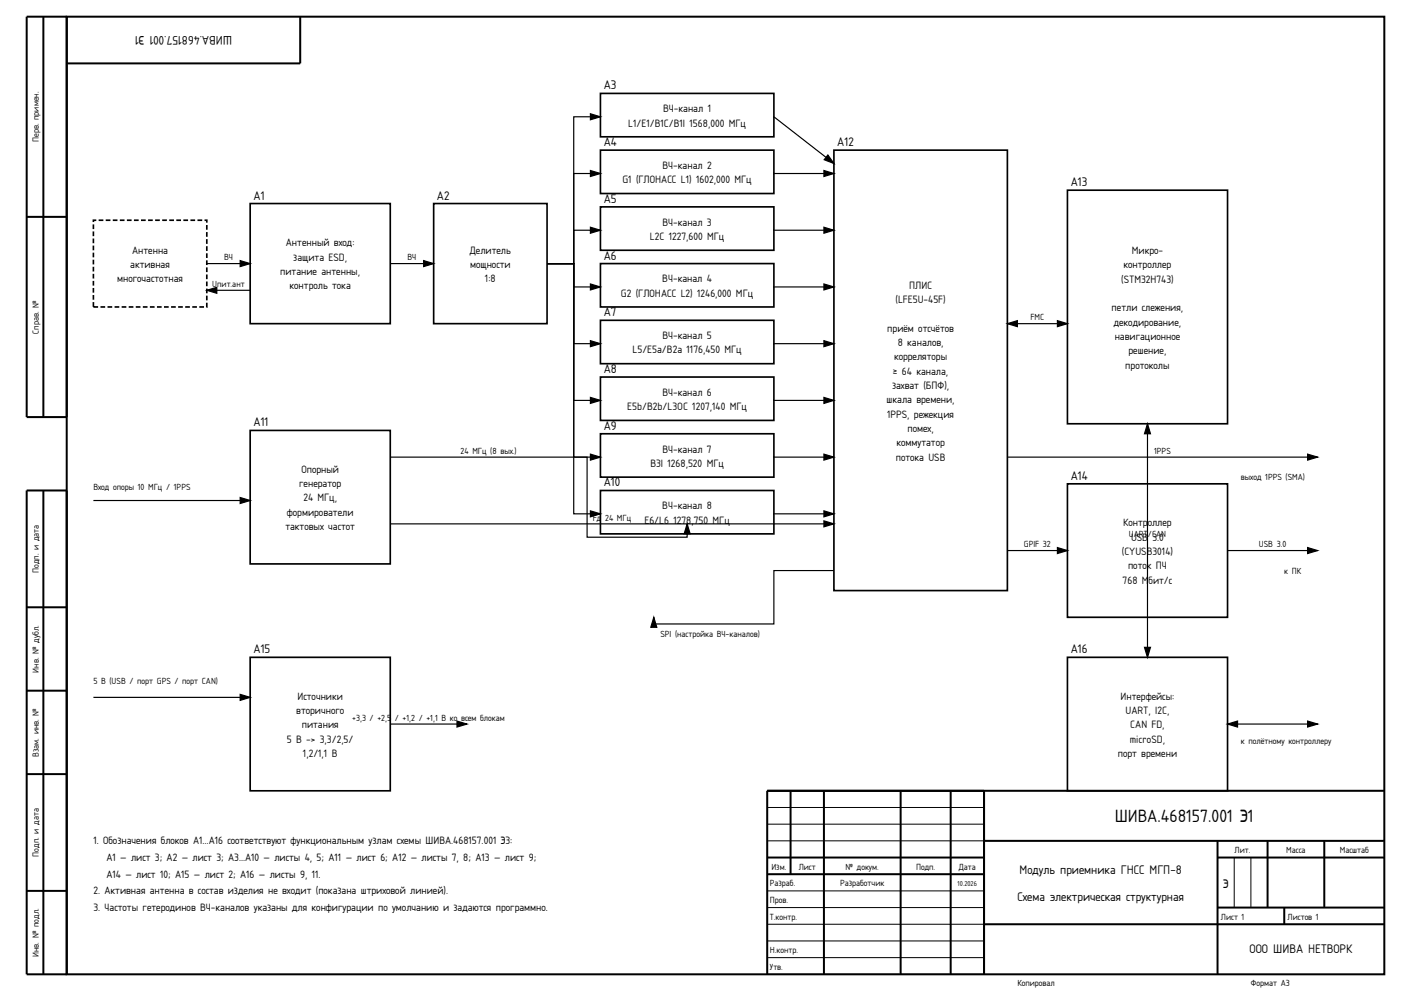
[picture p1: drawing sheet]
<svg xmlns="http://www.w3.org/2000/svg" width="420mm" height="297mm" viewBox="0 0 420 297" stroke-linecap="round" stroke-linejoin="round" font-family="sans-serif">
<defs><g id="words">
<text font-size="5" x="334.2" y="246.5">ШИВА.468157.001 Э1</text>
<g font-size="3.5">
<text x="69.6" y="10.8" transform="rotate(-180 69.6 10.8)">ШИВА.468157.001 Э1</text>
<text x="181" y="26.8">A3</text>
<text x="181" y="43.8">A4</text>
<text x="251" y="43.8">A12</text>
<text x="76" y="59.8">A1</text>
<text x="131" y="59.8">A2</text>
<text x="321" y="55.8">A13</text>
<text x="181" y="60.8">A5</text>
<text x="181" y="77.8">A6</text>
<text x="181" y="94.8">A7</text>
<text x="181" y="111.8">A8</text>
<text x="76" y="127.8">A11</text>
<text x="181" y="128.8">A9</text>
<text x="321" y="143.8">A14</text>
<text x="181" y="145.8">A10</text>
<text x="76" y="195.8">A15</text>
<text x="321" y="195.8">A16</text>
<text x="305.7" y="262">Модуль приемника ГНСС МГП-8</text>
<text x="366.7" y="266">Э</text>
<text x="305" y="270">Схема электрическая структурная</text>
<text x="374.6" y="285.5">ООО ШИВА НЕТВОРК</text>
</g>
<g font-size="3">
<text x="198.8" y="33.6">ВЧ-канал 1</text>
<text x="188.3" y="37.9">L1/E1/B1C/B1I 1568,000 МГц</text>
<text x="198.6" y="50.6">ВЧ-канал 2</text>
<text x="186.6" y="54.9">G1 (ГЛОНАСС L1) 1602,000 МГц</text>
<text x="194.8" y="71.9">L2C 1227,600 МГц</text>
<text x="198.6" y="67.6">ВЧ-канал 3</text>
<text x="39.6" y="76">Антенна</text>
<text x="85.7" y="73.8">Антенный вход:</text>
<text x="140.8" y="76">Делитель</text>
<text x="339.3" y="76.1">Микро-</text>
<text x="39" y="80.3">активная</text>
<text x="84" y="82.4">питание антенны,</text>
<text x="87.9" y="78.1">защита ESD,</text>
<text x="140.9" y="80.3">мощности</text>
<text x="336.8" y="80.4">контроллер</text>
<text x="35.1" y="84.6">многочастотная</text>
<text x="86.8" y="86.7">контроль тока</text>
<text x="145.4" y="84.6">1:8</text>
<text x="186.2" y="88.9">G2 (ГЛОНАСС L2) 1246,000 МГц</text>
<text x="198.6" y="84.6">ВЧ-канал 4</text>
<text x="272.6" y="86.5">ПЛИС</text>
<text x="336.1" y="84.7">(STM32H743)</text>
<text x="268.5" y="90.8">(LFE5U-45F)</text>
<text x="333.3" y="93.3">петли слежения,</text>
<text x="198.6" y="101.6">ВЧ-канал 5</text>
<text x="266" y="99.4">приём отсчётов</text>
<text x="333.9" y="97.6">декодирование,</text>
<text x="334.2" y="101.9">навигационное</text>
<text x="189.6" y="105.9">L5/E5a/B2a 1176,450 МГц</text>
<text x="268" y="108">корреляторы</text>
<text x="269.1" y="103.7">8 каналов,</text>
<text x="338.3" y="106.2">решение,</text>
<text x="267.7" y="112.3">≥ 64 канала,</text>
<text x="337.4" y="110.5">протоколы</text>
<text x="198.6" y="118.6">ВЧ-канал 6</text>
<text x="267.4" y="116.6">захват (БПФ),</text>
<text x="188" y="122.9">E5b/B2b/L3OC 1207,140 МГц</text>
<text x="265.8" y="120.9">шкала времени,</text>
<text x="266" y="125.2">1PPS, режекция</text>
<text x="272.1" y="129.5">помех,</text>
<text x="198.6" y="135.6">ВЧ-канал 7</text>
<text x="268.7" y="133.8">коммутатор</text>
<text x="90.4" y="141.7">Опорный</text>
<text x="195" y="139.9">B3I 1268,520 МГц</text>
<text x="268.5" y="138.1">потока USB</text>
<text x="89.7" y="146">генератор</text>
<text x="86" y="154.6">формирователи</text>
<text x="90.9" y="150.3">24 МГц,</text>
<text x="198.6" y="152.6">ВЧ-канал 8</text>
<text x="85.6" y="158.9">тактовых частот</text>
<text x="193.2" y="156.9">E6/L6 1278,750 МГц</text>
<text x="336.7" y="157.7">Контроллер</text>
<text x="339.1" y="162">USB 3.0</text>
<text x="336.3" y="166.3">(CYUSB3014)</text>
<text x="338.2" y="170.6">поток ПЧ</text>
<text x="336.6" y="174.9">768 Мбит/с</text>
<text x="89.2" y="209.7">Источники</text>
<text x="335.9" y="209.7">Интерфейсы:</text>
<text x="88.8" y="214">вторичного</text>
<text x="337.4" y="214">UART, I2C,</text>
<text x="90.5" y="218.3">питания</text>
<text x="338.8" y="218.3">CAN FD,</text>
<text x="86" y="222.6">5 В -&gt; 3,3/2,5/</text>
<text x="90.8" y="226.9">1,2/1,1 В</text>
<text x="335.1" y="226.9">порт времени</text>
<text x="338.7" y="222.6">microSD,</text>
<text x="28" y="253">1. Обозначения блоков A1…A16 соответствуют функциональным узлам схемы ШИВА.468157.001 Э3:</text>
<text x="31.9" y="258">A1 — лист 3; A2 — лист 3; A3…A10 — листы 4, 5; A11 — лист 6; A12 — листы 7, 8; A13 — лист 9;</text>
<text x="31.9" y="263">A14 — лист 10; A15 — лист 2; A16 — листы 9, 11.</text>
<text x="28" y="268">2. Активная антенна в состав изделия не входит (показана штриховой линией).</text>
<text x="28" y="273">3. Частоты гетеродинов ВЧ-каналов указаны для конфигурации по умолчанию и задаются программно.</text>
</g>
<g font-size="2.5">
<text x="11.6" y="42.5" transform="rotate(-90 11.6 42.5)">Перв. примен.</text>
<text x="67.2" y="78">ВЧ</text>
<text x="122.2" y="78">ВЧ</text>
<text x="63.6" y="86">Uпит.ант</text>
<text x="308.9" y="96">FMC</text>
<text x="11.6" y="100" transform="rotate(-90 11.6 100)">Справ. №</text>
<text x="138.1" y="136">24 МГц (8 вых.)</text>
<text x="346" y="136">1PPS</text>
<text x="372" y="144">выход 1PPS (SMA)</text>
<text x="28" y="147">Вход опоры 10 МГц / 1PPS</text>
<text x="177.7" y="156">Fд 24 МГц</text>
<text x="338.4" y="161">UART/CAN</text>
<text x="307" y="164">GPIF 32</text>
<text x="377.4" y="164">USB 3.0</text>
<text x="11.6" y="171.7" transform="rotate(-90 11.6 171.7)">Подп. и дата</text>
<text x="385" y="172">к ПК</text>
<text x="198" y="191">SPI (настройка ВЧ-каналов)</text>
<text x="11.6" y="201.6" transform="rotate(-90 11.6 201.6)">Инв. № дубл.</text>
<text x="28" y="205">5 В (USB / порт GPS / порт CAN)</text>
<text x="105.6" y="216">+3,3 / +2,5 / +1,2 / +1,1 В ко всем блокам</text>
<text x="11.6" y="226.8" transform="rotate(-90 11.6 226.8)">Взам. инв. №</text>
<text x="372" y="223">к полётному контроллеру</text>
<text x="11.6" y="256.7" transform="rotate(-90 11.6 256.7)">Подп. и дата</text>
<text x="370.1" y="255.6">Лит.</text>
<text x="385.6" y="255.6">Масса</text>
<text x="401.6" y="255.6">Масштаб</text>
<text x="231.2" y="260.6">Изм.</text>
<text x="239.4" y="260.6">Лист</text>
<text x="253.5" y="260.6">№ докум.</text>
<text x="274.6" y="260.6">Подп.</text>
<text x="287.4" y="260.6">Дата</text>
<text x="230.8" y="265.6">Разраб.</text>
<text x="251.8" y="265.6">Разработчик</text>
<text x="230.8" y="270.6">Пров.</text>
<text x="230.8" y="275.6">Т.контр.</text>
<text x="366" y="275.6">Лист 1</text>
<text x="386" y="275.6">Листов 1</text>
<text x="11.6" y="286.8" transform="rotate(-90 11.6 286.8)">Инв. № подл.</text>
<text x="230.8" y="285.6">Н.контр.</text>
<text x="230.8" y="290.6">Утв.</text>
<text x="305" y="295.5">Копировал</text>
<text x="375" y="295.5">Формат A3</text>
</g>
<text font-size="2" x="287.1" y="265.6">10.2026</text>
</g></defs>
<path d="M28 66h34v26h-34z" fill="none" stroke="#000" stroke-width=".5" stroke-dasharray="1.4 .7" stroke-linecap="butt"/>
<g fill="none" stroke="#000" stroke-width=".5">
<path d="M180 28h52v13h-52zM180 45h52v13h-52zM250 45h52v132h-52zM320 57h48v70h-48zM75 61h42v36h-42zM130 61h34v36h-34zM180 62h52v13h-52zM180 79h52v13h-52zM180 96h52v13h-52zM180 113h52v13h-52zM75 129h42v40h-42zM180 130h52v13h-52z"/>
<path d="M180 147h52v13h-52zM320 145h48v40h-48zM75 197h42v40h-42zM320 197h48v40h-48z"/>
</g>
<g fill="none" stroke="#000" stroke-width=".35">
<path d="M180 35h-8v44h-8M232 35l18 14M180 52h-8v27h-8M232 52h18M62 79h13M117 79h13M164 79h8v7h8M164 79h8v24h8M164 79h8v41h8M164 79h8v58h8M164 79h8v75h8M180 69h-8v10h-8"/>
<path d="M232 69h18M62 87h13M232 86h18M302 97h18M232 103h18M232 120h18M117 137h59v24h30v-4M232 137h18M302 137h93M344 127v70M28 150h47M117 157h133"/>
<path d="M232 154h18M250 171h-18v16h-36v-2M302 165h18M368 165h27M28 209h47M117 217h23M368 217h27"/>
</g>
<g fill="#000" stroke="#000" stroke-width=".35">
<path d="M177 34.1l3 .9-3 .9zM177 51.1l3 .9-3 .9zM248.2 46.4l1.8 2.6-2.9-1.1zM247 51.1l3 .9-3 .9zM72 78.1l3 .9-3 .9zM127 78.1l3 .9-3 .9zM177 68.1l3 .9-3 .9zM247 68.1l3 .9-3 .9zM62 87l3-.9v1.8zM177 85.1l3 .9-3 .9zM247 85.1l3 .9-3 .9zM302 97l3-.9v1.8z"/>
<path d="M317 96.1l3 .9-3 .9zM177 102.1l3 .9-3 .9zM177 119.1l3 .9-3 .9zM247 102.1l3 .9-3 .9zM247 119.1l3 .9-3 .9zM177 136.1l3 .9-3 .9zM247 136.1l3 .9-3 .9zM344 127l.9 3h-1.8zM392 136.1l3 .9-3 .9zM72 149.1l3 .9-3 .9zM177 153.1l3 .9-3 .9zM206 157l.9 3h-1.8z"/>
<path d="M247 153.1l3 .9-3 .9zM247 156.1l3 .9-3 .9zM317 164.1l3 .9-3 .9zM392 164.1l3 .9-3 .9zM196 185l.9 3h-1.8zM343.1 194h1.8l-.9 3zM72 208.1l3 .9-3 .9zM137 216.1l3 .9-3 .9zM368 217l3-.9v1.8zM392 216.1l3 .9-3 .9z"/>
</g>
<g fill="none" stroke="#000" stroke-width=".6">
<path d="M8 5h12v120h-12zM13 5v120M20 5h395v287h-395zM90 5v14h-70M8 65h12M8 147h12v145h-12zM13 147v145M8 182h12M8 207h12M8 232h12M237 237v25M247 237v55"/>
<path d="M270 237v55M285 237v55M295 237v55M415 237h-185v55M230 257h65M295 252h120M365 257h50M365 252v40M380 252v20M397 252v20M8 267h12M230 262h65"/>
<path d="M295 277h120M365 272h50M385 272v5"/>
</g>
<path d="M230 252h65M230 247h65M230 242h65M370 257v15M375 257v15M230 277h65M230 272h65M230 267h65M230 292h65M230 287h65M230 282h65" fill="none" stroke="#000" stroke-width=".3"/>
<use href="#words"/>
</svg>
